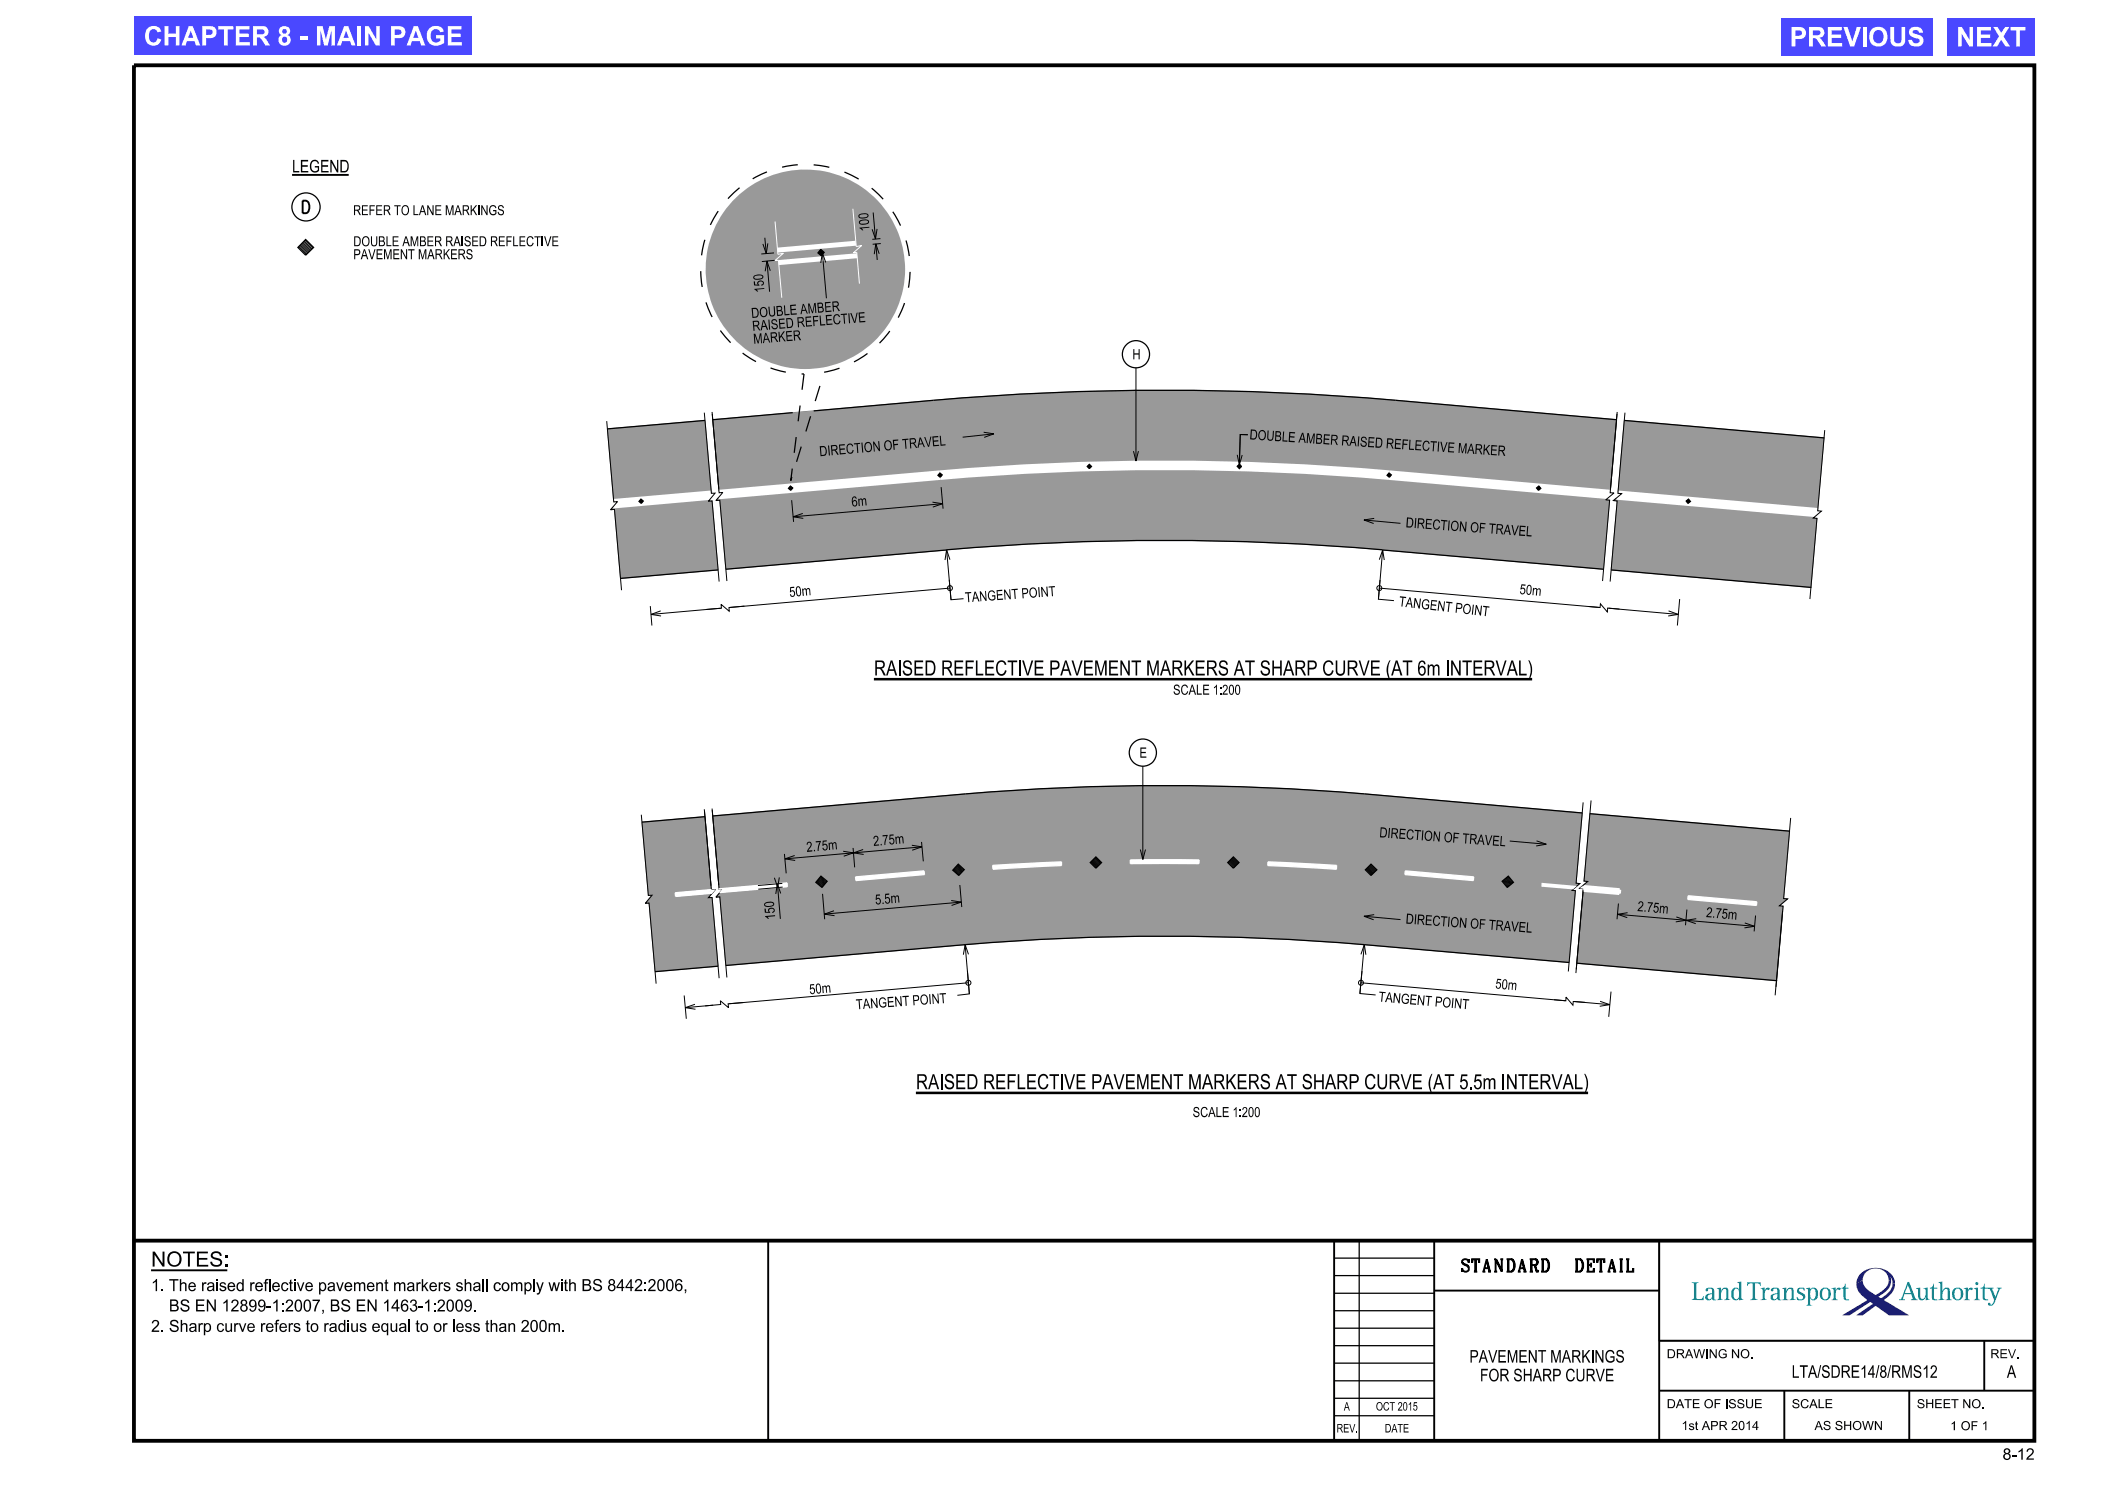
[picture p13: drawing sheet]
<svg xmlns="http://www.w3.org/2000/svg" width="420mm" height="297mm" viewBox="0 0 420 297" stroke-linecap="round" stroke-linejoin="round" font-family="sans-serif">
<defs><g id="words">
<g font-size="3.8" fill="#fff">
<text x="28.7" y="9.1">CHAPTER 8 - MAIN PAGE</text>
<text x="357.8" y="9.3">PREVIOUS</text>
<text x="391.1" y="9.3">NEXT</text>
</g>
<g font-size="3">
<text x="174.7" y="135">RAISED REFLECTIVE PAVEMENT MARKERS AT SHARP CURVE (AT 6m INTERVAL)</text>
<text x="183.1" y="217.7">RAISED REFLECTIVE PAVEMENT MARKERS AT SHARP CURVE (AT 5.5m INTERVAL)</text>
<text x="30.2" y="253.1">NOTES:</text>
</g>
<g font-size="2.5">
<text x="58.4" y="34.5">LEGEND</text>
<text x="60.5" y="42.6">D</text>
<text x="292.3" y="254.2">STANDARD</text>
<text x="313.9" y="254.2">DETAIL</text>
<text x="293.7" y="272.3">PAVEMENT MARKINGS</text>
<text x="358.2" y="275.4">LTA/SDRE14/8/RMS12</text>
<text x="401.2" y="275.4">A</text>
<text x="295.8" y="276.1">FOR SHARP CURVE</text>
</g>
<g font-size="2.4">
<text x="30.2" y="258">1. The raised reflective pavement markers shall comply with BS 8442:2006,</text>
<text x="33.8" y="262.1">BS EN 12899-1:2007, BS EN 1463-1:2009.</text>
<text x="30.2" y="266.2">2. Sharp curve refers to radius equal to or less than 200m.</text>
</g>
<text font-size="2.3" x="400.3" y="291.8">8-12</text>
<g font-size="2">
<text x="70.6" y="43">REFER TO LANE MARKINGS</text>
<text x="173.9" y="46.2" transform="rotate(-95 173.9 46.2)">100</text>
<text x="70.6" y="51.8">PAVEMENT MARKERS</text>
<text x="70.6" y="49.2">DOUBLE AMBER RAISED REFLECTIVE</text>
<text x="152.8" y="58.4" transform="rotate(-95 152.8 58.4)">150</text>
<text x="150.2" y="63.6" transform="rotate(-5 150.2 63.6)">DOUBLE AMBER</text>
<text x="150.4" y="66.1" transform="rotate(-5 150.4 66.1)">RAIS ED REFLECTIVE</text>
<text x="150.7" y="68.7" transform="rotate(-5 150.7 68.7)">MARKER</text>
<text x="226.4" y="71.8">H</text>
<text x="249.8" y="87.8" transform="rotate(4 249.8 87.8)">DOUBLE AMBER RAIS ED REFLECTIVE MARKER</text>
<text x="163.9" y="91.2" transform="rotate(-5 163.9 91.2)">DIRECTION OF TRAVEL</text>
<text x="170.3" y="101.3" transform="rotate(-5 170.3 101.3)">6m</text>
<text x="281" y="105.4" transform="rotate(4 281 105.4)">DIRECTION OF TRAVEL</text>
<text x="157.9" y="119.3" transform="rotate(-5 157.9 119.3)">50m</text>
<text x="303.7" y="118.7" transform="rotate(5 303.7 118.7)">50m</text>
<text x="193" y="120.4" transform="rotate(-4 193 120.4)">TANGENT P OINT</text>
<text x="279.6" y="121.2" transform="rotate(7 279.6 121.2)">TANGENT P OINT</text>
<text x="234.5" y="138.9">SCALE 1:200</text>
<text x="227.8" y="151.5">E</text>
<text x="275.7" y="167.3" transform="rotate(4 275.7 167.3)">DIRECTION OF TRAVEL</text>
<text x="161.3" y="170.3" transform="rotate(-5 161.3 170.3)">2.75m</text>
<text x="174.6" y="169.1" transform="rotate(-5 174.6 169.1)">2.75m</text>
<text x="155" y="183.7" transform="rotate(-95 155 183.7)">150</text>
<text x="175" y="180.8" transform="rotate(-5 175 180.8)">5.5m</text>
<text x="281" y="184.6" transform="rotate(4 281 184.6)">DIRECTION OF TRAVEL</text>
<text x="327.3" y="182.1" transform="rotate(5 327.3 182.1)">2.75m</text>
<text x="341" y="183.3" transform="rotate(5 341 183.3)">2.75m</text>
<text x="298.9" y="197.6" transform="rotate(5 298.9 197.6)">50m</text>
<text x="161.8" y="198.7" transform="rotate(-5 161.8 198.7)">50m</text>
<text x="171.2" y="201.7" transform="rotate(-4 171.2 201.7)">TANGENT P OINT</text>
<text x="275.5" y="200.2" transform="rotate(5 275.5 200.2)">TANGENT P OINT</text>
<text x="238.4" y="223.3">SCALE 1:200</text>
</g>
<g font-size="1.8">
<text x="333.2" y="271.5">DRAWING NO.</text>
<text x="397.9" y="271.5">REV.</text>
<text x="333.2" y="281.5">DATE OF ISSUE</text>
<text x="358.2" y="281.5">SCALE</text>
<text x="383.2" y="281.5">SHEET NO.</text>
<text x="336.1" y="285.8">1st APR 2014</text>
<text x="362.7" y="285.8">AS SHOWN</text>
<text x="389.9" y="285.9">1 OF 1</text>
</g>
<g font-size="1.7">
<text x="268.6" y="281.9">A</text>
<text x="275.1" y="281.9">OCT 2015</text>
<text x="267.2" y="286.3">REV.</text>
<text x="276.8" y="286.3">DATE</text>
</g>
</g></defs>
<g fill="none" stroke="#7f7f7f" stroke-width=".2">
<path d="M121.4 85.7h.1M121.4 85.7l19.5-1.7 1.3 14.4-19.5 1.6zM142.2 98.3h.1M186.6 80a531.7 531.7 0 0 1 92.4 0M186.6 80l-44.1 3.9 1.2 14.3 44.2-3.9a516.8 516.8 0 0 1 89.9 0l44.1 3.9 1.3-14.3-44.2-3.9M186.6 80h.1M187.9 94.3h.1M188 95.6h.1M277.7 95.6h.1M277.7 95.6l43.9 3.8-.6 .5 .8 .1-1.3 13.8M277.7 95.6a514.4 514.4 0 0 0-89.7 0l-44.4 3.9-.5 .5h.8l1.2 13.8 44.1-3.9M277.8 94.3h.1"/>
<path d="M279 80h.1M323.2 83.9h.1M324.7 84l39.9 3.5-1.2 14.3-39.9-3.4zM364.6 87.5h.1M122.6 101.3l19.5-1.7-.5 .6 .7-.1 1.2 13.8-19.5 1.7-1.2-13.8-.7 .1zM189.2 109.9a506.6 506.6 0 0 1 87.2 0M189.2 109.9h.1M276.4 109.9l44.1 3.9M276.4 109.9h.1M320.5 113.8h.1M322.1 113.9h.1M322.1 113.9l39.9 3.5"/>
<path d="M322.1 113.9l1.2-13.8-.8-.1 .6-.4 39.9 3.4-.5 .5 .7 .1-1.2 13.8M362 117.4h.1M128.3 164.3h.1M128.3 164.3l1.3 14.7 .8-.1-1.4 1.6h.8l1.2 13.7M128.3 164.3l12.6-1.1 1.3 14.7 .8-.1-1.4 1.6h.7l1.2 13.7-12.5 1.1M142.5 163.1l50.5-4.4a478.4 478.4 0 0 1 79.8 0l43.5 3.8-1.2 14 .7 .1-1.6 1.4h.7l-1.2 14.4-41-3.6a470.9 470.9 0 0 0-79.8 0l-47.8 4.2-1.2-13.8-.8 .1 1.4-1.6h-.7zM317.8 162.6l40 3.5-1.2 13.5 .7 .1-1.6 1.3 .7 .1-1.3 14.9M317.8 162.6l-1.1 13.5 .7 .1-1.6 1.3 .7 .1-1.3 14.9M317.8 162.6h.1M130.9 194.2h.1M145.1 193h.1M315.2 192.5l39.9 3.5"/>
<path d="M315.2 192.5h.1M355.1 196h.1"/>
</g>
<g fill="#999">
<path d="M121.4 85.7l19.5-1.7 1.3 14.4-19.5 1.6z" fill-rule="evenodd"/>
<path d="M122.6 101.3l19.5-1.7-.5 .6 .7-.1 1.2 13.8-19.5 1.7-1.2-13.8-.7 .1z" fill-rule="evenodd"/>
<path d="M142.5 83.9l44.1-3.9a531.7 531.7 0 0 1 92.4 0l44.2 3.9-1.3 14.3-44.1-3.9a521.5 521.5 0 0 0-89.9 0l-44.2 3.9z" fill-rule="evenodd"/>
<path d="M143.6 99.5l44.4-3.9a509.8 509.8 0 0 1 89.7 0l43.9 3.8-.6 .5 .8 .1-1.3 13.8-44.1-3.9a509 509 0 0 0-87.2 0l-44.1 3.9-1.2-13.8h-.8z" fill-rule="evenodd"/>
<path d="M324.7 84l39.9 3.5-1.2 14.3-39.9-3.4z" fill-rule="evenodd"/>
<path d="M322.5 100l.6-.4 39.9 3.4-.5 .5 .7 .1-1.2 13.8-39.9-3.5 1.2-13.8z" fill-rule="evenodd"/>
<path d="M128.3 164.3l12.6-1.1 1.3 14.7 .8-.1-1.4 1.6h.7l1.2 13.7-12.5 1.1-1.2-13.7h-.8l1.4-1.6-.8 .1z" fill-rule="evenodd"/>
<path d="M142.5 163.1l50.5-4.4a480.9 480.9 0 0 1 79.8 0l43.5 3.8-1.2 14 .7 .1-1.6 1.4h.7l-1.2 14.4-41-3.6a470.9 470.9 0 0 0-79.8 0l-47.8 4.2-1.2-13.8-.8 .1 1.4-1.6h-.7z" fill-rule="evenodd"/>
<path d="M317.8 162.6l40 3.5-1.2 13.5 .7 .1-1.6 1.3 .7 .1-1.3 14.9-39.9-3.5 1.3-14.9-.7-.1 1.6-1.3-.7-.1z" fill-rule="evenodd"/>
<circle cx="161" cy="53.8" r="19.9"/>
</g>
<path d="M26.8 13h379.9v275h-379.9zM26.8 248h379.9" fill="none" stroke="#000" stroke-width=".76" stroke-linecap="butt"/>
<path d="M153.6 248v40M266.7 248v40M286.7 257.9h45M286.7 248v40M331.7 248v40M331.7 268h75M331.7 278h75M356.7 278v10M381.7 278v10M396.7 268v10" fill="none" stroke="#000" stroke-width=".38"/>
<path d="M266.7 258.5h20M266.7 254.9h20M266.7 251.5h20M271.7 248v40M331.7 248h75v20h-75zM266.7 279.5h20M266.7 276h20M266.7 272.4h20M266.7 269h20M266.7 265.5h20M266.7 262h20M266.7 283h20" fill="none" stroke="#000" stroke-width=".25"/>
<g fill="#171c8f">
<path d="M371.1 256.5l1.3-.6a3.5 3.5 0 0 0 2.2 2.7l.4 .3 .7-.5a3.1 3.1 0 0 0 1.9-2.5l.4 .2a3.7 3.7 0 0 1-2.2 2.9l-.3 .2 .5 .3 1-.7a3 3 0 0 0 1.3-2.2l.5-.1a4.1 4.1 0 0 1-2.2 3.4l5 3h-4l-2.6-1.9-2.6 1.9h-1.3l3.3-2.3-.5-.4-4.2 2.7h-1.4l5-3.1-.4-.3a3.7 3.7 0 0 1-1.8-3z" fill-rule="evenodd"/>
<path d="M371.9 254.6a4.2 4.2 0 0 1 6.8 1.2l.1 .7-.5 .1-.1-.8-.3-.6 .1 .9-.4-.2a2.63 2.63 0 0 0-2.6-2.4 2.63 2.63 0 0 0-2.6 2.4l-1.3 .6 .2-1z" fill-rule="evenodd"/>
</g>
<g fill="#008c95">
<path d="M338.2 256.3h1.4l-.4 .2-.1 .2v2.9h1l.4-.5h.1v.8l-2.4-.1 .4-.3v-2.8z" fill-rule="evenodd"/>
<path d="M341.1 257.6l-.1 .1a.28 .28 0 0 0 .2 .4 .28 .28 0 0 0 .3-.4l.1-.2h.4l.2 .2 .1 .8h-.6a.71 .71 0 0 0-.8 .6 .71 .71 0 0 0 .5 .8 .71 .71 0 0 0 .9-.4l.1 .3 .3 .1a.16 .16 0 0 0 .2 .1 .16 .16 0 0 0 .1-.3l-.3-.1v-1.7l-.2-.4-.3-.2h-.7zM341.5 258.9l.8-.2v.4l-.3 .5-.2 .1-.3-.1-.2-.6z" fill-rule="evenodd"/>
<path d="M343.2 257.5l.8-.2v.8l.2-.4 .5-.4 .6 .1 .2 .5v1.6l.4 .3-1.2 .1 .4-.4v-1.6l-.2-.3h-.3l-.3 .3-.3 .6v1l.4 .3-1.2 .1 .4-.4v-1.8z" fill-rule="evenodd"/>
<path d="M347.3 256.3l.8-.2v3.3l.4 .3-.8 .2v-.4l-.2 .2-.4 .2a1.33 1.33 0 0 1-.8-2.2l.5-.4h.4l.5 .4v-1.1zM346.9 257.6l-.4 .8 .2 1.1a.61 .61 0 0 0 .8 0 .61 .61 0 0 0 .2-.7l-.2-1-.3-.3z" fill-rule="evenodd"/>
<path d="M349.3 256.3h2.7v.7h-.1l-.1-.3-.3-.2h-.7v2.9l.2 .3 .4 .1-1.6 .1 .4-.2 .2-.3v-2.9h-.7l-.3 .5h-.1z" fill-rule="evenodd"/>
<path d="M352 257.5l.8-.2v.6l.3-.5 .5-.1 .2 .4-.4 .1a.5 .5 0 0 0-.5 .1 .5 .5 0 0 0-.1 .6v1.1l.4 .2-1.2 .1 .4-.3v-1.9z" fill-rule="evenodd"/>
<path d="M354.1 257.6l.5-.3h.6l.4 .3 .1 2 .3 .1a.16 .16 0 0 1 0 .3 .16 .16 0 0 1-.3-.1h-.2l-.2-.4-.3 .3-.6 .1-.5-.4a.96 .96 0 0 1 1.2-1h.2v-.7l-.1-.2-.6-.1-.2 .6-.4-.1zM354.5 258.9l-.1 .2 .1 .4 .2 .2 .3-.1 .3-.4v-.5z" fill-rule="evenodd"/>
<path d="M356.3 257.5l.8-.2v.8l.4-.6 .9-.1 .2 .4v1.7l.4 .3-1.2 .1 .3-.4v-1.7v-.1l-.4-.1-.5 .5-.1 .4v1l.4 .4h-1.2l.4-.3v-1.9z" fill-rule="evenodd"/>
<path d="M359.4 257.5l.4-.2 .9 .1 .1 .6-.5-.5h-.4l-.3 .3 .2 .4 1 .6 .1 .5-.3 .4-.4 .2-1-.1v-.6l.6 .5h.4l.3-.3-.3-.5-.9-.6-.1-.5z" fill-rule="evenodd"/>
<path d="M361 257.5l.4 .2v3l-.4 .2h1.3l-.5-.3v-1.1l.5 .4h.4l.5-.3 .2-.6-.1-1.1a.82 .82 0 0 0-.7-.6 .82 .82 0 0 0-.8 .4v-.4zM362.1 257.7l.4-.2 .4 .3 .1 1.1-.2 .5a.53 .53 0 0 1-.7 .2 .53 .53 0 0 1-.2-.7v-.7z" fill-rule="evenodd"/>
<path d="M364.1 257.7l.5-.4 .7 .1 .5 .5 .2 .7h-.5l-.1-.7-.4-.4-.4 .1-.2 .2-.2 .8h-.4l.1-.6z" fill-rule="evenodd"/>
<path d="M363.8 258.6h.4l.1 .7 .4 .4h.4l.3-.3 .1-.8h.5v.2l-.4 .8-.4 .3h-.5l-.7-.4z" fill-rule="evenodd"/>
<path d="M366.1 257.5l.9-.2v.6l.3-.5 .5-.1 .1 .4-.3 .1a.5 .5 0 0 0-.5 .1 .5 .5 0 0 0-.1 .6v1l.4 .4h-1.3l.4-.2 .1-.3v-1.5z" fill-rule="evenodd"/>
<path d="M368.8 256.6h.1v.8h.6v.2h-.6l.1 1.9 .2 .2h.4v.2h-.7l-.4-.3v-2h-.3v-.2l.5-.3z" fill-rule="evenodd"/>
<path d="M381.4 256.2l-1.2 3.1-.6 .6h1.2l-.1-.2a.24 .24 0 0 1-.3-.1 .24 .24 0 0 1 .1-.3l.2-.6h1.4l.2 .7a.22 .22 0 0 1 0 .3 .22 .22 0 0 1-.2 0l-.1 .2h1.4l-.6-.5-1.2-3.2zM381.4 256.8l.6 1.6h-1.2z" fill-rule="evenodd"/>
<path d="M383 257.5l.9-.2v2l.2 .3h.3l.4-.3 .2-.6-.1-1-.4-.2 .8-.2v2.1l.5 .3-.8 .2-.1-.6-.4 .5h-.8l-.3-.6v-1.5z" fill-rule="evenodd"/>
<path d="M386.5 256.6h.1v.8h.7v.2h-.7v1.9l.3 .2h.4v.2h-.7a.54 .54 0 0 1-.4-.8v-1.5h-.4v-.2l.5-.2z" fill-rule="evenodd"/>
<path d="M387.5 256.3l.8-.2v2l.2-.5 .4-.3 .7 .2 .2 .4v1.6l.4 .4h-1.3l.5-.4v-1.6l-.3-.3-.4 .1-.4 .8v1l.4 .3-1.2 .1 .4-.4v-2.9z" fill-rule="evenodd"/>
<path d="M390.2 258.6h.5l.1 .8a.62 .62 0 0 0 .8 .3 .62 .62 0 0 0 .4-.8v-.3h.5l-.1 .5-.3 .5-.4 .3h-.6l-.6-.3-.2-.4z" fill-rule="evenodd"/>
<path d="M390.5 257.7l.6-.4 .7 .1 .5 .4 .2 .8h-.5l-.2-.8a.64 .64 0 0 0-.8-.2 .64 .64 0 0 0-.3 .8v.2h-.5l.1-.6z" fill-rule="evenodd"/>
<path d="M392.6 257.5l.8-.2v.6l.3-.5 .5-.1 .2 .4-.4 .1a.5 .5 0 0 0-.5 .1 .5 .5 0 0 0-.1 .6v1l.4 .4h-1.2l.4-.3v-1.9z" fill-rule="evenodd"/>
<path d="M394.6 257.5l.8-.2v2.3l.4 .3h-1.2l.4-.4v-1.7z" fill-rule="evenodd"/>
<path d="M396.6 256.6h.2v.8h1.2v.2h-1.2v1.8l.1 .3h.5v.2h-.7l-.4-.4v-1.9h-.4v-.2l.5-.2z" fill-rule="evenodd"/>
<path d="M397.4 257.4h1.2v.1a.25 .25 0 0 0-.3 .1 .25 .25 0 0 0 .1 .3l.5 1.3 .5-1.3a.24 .24 0 0 0 .1-.3 .24 .24 0 0 0-.3-.1v-.1h1l-.5 .4-1.2 2.9-.3 .2h-.5l-.3-.2 .1-.3 .4 .2a.25 .25 0 0 0 .3 .2 .25 .25 0 0 0 .2-.3l.2-.6-.8-2.2-.4-.1z" fill-rule="evenodd"/>
<circle cx="395.2" cy="256.5" r=".3"/>
</g>
<path d="M30.2 253.9h15.2" fill="none" stroke="#000" stroke-width=".38"/>
<g fill="#4a48ff">
<path d="M26.8 3.3h67.5v7.7h-67.5z"/>
<path d="M356 3.6h30.3v7.4h-30.3z"/>
<path d="M389.3 3.6h17.4v7.4h-17.4z"/>
</g>
<g fill="none" stroke="#000" stroke-width=".25">
<path d="M164.1 49.8l.6 .6-.5 .7-.7-.6zM128.1 99.8l.5 .4-.4 .4-.5-.4zM140.9 84l-19.5 1.7M158.5 82.5l-16 1.4M162.7 82.1l23.9-2.1a531.7 531.7 0 0 1 92.4 0l44.2 3.9M217.3 93.2l.5-.4 .4 .4-.4 .5zM247.3 93.2l.5-.4 .4 .4-.4 .5zM277.7 94.5l.4 .4-.4 .5-.4-.4zM307.2 97.5l.4-.3 .4 .4-.4 .4zM324.7 84l39.9 3.5M143.5 113.9l-19.5 1.7M145.1 113.8l44.1-3.9a506.6 506.6 0 0 1 87.2 0l44.1 3.9"/>
<path d="M322.1 113.9l39.9 3.5M337.1 100.2l.4-.4 .4 .4-.5 .4zM193 158.7l-50.5 4.4M272.8 158.7l43.5 3.8M140.9 163.2l-12.6 1.1M164.1 175.1l1.2 1-1 1.3-1.2-1zM191.6 172.7l1.2 1.1-1.1 1.2-1.2-1.1zM317.8 162.6l40 3.5M143.5 193.1l-12.5 1.1M313.7 192.4l-41-3.6a470.9 470.9 0 0 0-79.8 0l-47.8 4.2M315.2 192.5l39.9 3.5"/>
</g>
<path d="M142.1 99.6l-19.5 1.7M142.2 98.4l-19.5 1.6M143.7 98.2l44.2-3.9a516.8 516.8 0 0 1 89.9 0l44.1 3.9M321.6 99.4l-43.9-3.8a514.4 514.4 0 0 0-89.7 0l-44.4 3.9M323.1 99.6l39.9 3.4M323.5 98.4l39.9 3.4" fill="none" stroke="#fff" stroke-width=".63" stroke-linecap="butt"/>
<g fill="none" stroke="#000" stroke-width=".2">
<path d="M163.5 50.5l.8 .5M163.6 50.4l.7 .6M163.7 50.3l.7 .6M163.7 50.3l.7 .5M163.8 50.2l.7 .6M163.8 50.1l.7 .6M163.9 50.1l.7 .5M164 50l.6 .5M164 49.9l.7 .6M227.1 73.5v18.6M128 100l.4 .4M128 99.9l.4 .4"/>
<path d="M128 99.9l.5 .4M128.1 99.8l.4 .4-.4-.4M142.4 82.7l1.3 15M196.6 86.4l2.1 .3-2 .7M198.7 86.7l-6.3 .7M217.4 93.2l.4 .4M217.4 93.1l.4 .5M217.5 93.1l.4 .4M217.6 93l.4 .4M217.7 92.8l.5 .5M218.1 93.3l-.5-.4 .5 .4M226.6 90.2l.5 1.9 .5-1.9"/>
<path d="M247.4 93.3l.5-.4-.4 .4M247.8 92.8l-.4 .4M247.9 93l-.4 .4M248 93l-.5 .4M248 93.1l-.4 .4M248.1 93.1l-.5 .4M248.1 93.1l-.5 .5M248.1 93.2l-.4 .4M277.3 95l.5 .4M277.4 94.9l.4 .4M277.4 94.9l.4 .3M277.4 94.8l.5 .4"/>
<path d="M277.5 94.8l.5 .3M277.5 94.7l.5 .4M277.6 94.7l.4 .4M277.6 94.6l.5 .4M307.7 97.2l-.5 .4M307.7 97.3l-.4 .3M307.8 97.3l-.5 .4M307.8 97.4l-.4 .4M307.9 97.4l-.5 .4M307.9 97.5l-.5 .4M307.9 97.5l-.4 .4M308 97.6l-.5 .4"/>
<path d="M323.3 82.7l-1.4 15M337.6 99.8l-.5 .4M337.6 99.9l-.5 .4M337.7 99.9l-.5 .4M127.8 100.2l.4 .3M127.8 100.1l.5 .4M127.9 100l.4 .4M189.2 109.9l.9 10 2.5-.2M189.8 115.9l.3 4M189.9 111.9l-.7-2-.3 2M272.7 103.9l7.3 .7M274.7 103.6l-2 .3 1.9 .7"/>
<path d="M275.7 111.9l.7-2 .3 2M275.9 115.9l-.3 3.9M276.4 109.9l-.8 9.9 3.1 .2M335.8 119.7l-.5 5.3M337.7 100l-.4 .4M337.8 100.1l-.5 .4M337.8 100.2l-.4 .3M337.9 100.2l-.5 .4M130 121.1l.3 3.9M132.1 122.1l-2 .7 2.1 .3M144.1 121.6l-14 1.2M321.6 121.6l13.9 1.2"/>
<path d="M333.6 122.1l1.9 .7-2 .3M228.5 153.1v18.7M140.8 162.1l1.3 14.9M142.4 161.9l1.3 15M163.2 176.2l1.2 1M163.3 176.1l1.2 1M163.4 176l1.2 1M163.5 175.9l1.2 1M163.6 175.7l1.2 1M163.7 175.6l1.2 1M163.8 175.5l1.2 1M163.9 175.4l1.2 1"/>
<path d="M164 175.2l1.2 1.1M190.6 173.8l1.2 1.1M190.7 173.7l1.2 1.1M190.8 173.6l1.2 1M190.9 173.4l1.2 1.1M191 173.3l1.2 1.1M191.1 173.2l1.2 1.1M191.2 173.1l1.2 1.1M191.3 173l1.2 1M191.5 172.9l1.2 1M228 169.8l.5 2 .5-2M316.5 177.6l-1.5 16.9"/>
<path d="M136.8 199l.4 4.6M192.9 188.8l.9 9.8-2.4 .3M193.4 194l.4 4.6M193.6 190.7l-.7-1.9-.3 2M272.1 190.7l.6-1.9 .4 2M272.3 194.1l-.4 4.5M272.7 188.8l-.8 9.8 3.1 .3M322.1 198.2l-.5 5M138.9 200.7l-1.9 .7 2 .3M142.6 200.9l-5.6 .5M314.6 200.2l7.2 .6M319.9 200.1l1.9 .7-2 .3"/>
</g>
<path d="M198.4 173l13.8-.7v.7l-13.7 .7zM226 171.9h13.7v.7h-13.7zM253.5 172.3l13.7 .7v.7l-13.8-.7zM280.9 174.1l13.7 1.2-.1 .7-13.7-1.2zM308.3 176.5v.7M323.8 177.8l-.1 .8-7.2-.7M337.5 179l13.7 1.2-.1 .8-13.7-1.2z" fill="none" stroke="#fff" stroke-width=".25"/>
<path d="M160.7 74.8l-2.6 21.3 6.6-21.7M164.7 74.4a20.9 20.9 0 0 0 13-33.1 20.9 20.9 0 0 0-35.5 3.1 20.9 20.9 0 0 0 18.5 30.4" fill="none" stroke="#000" stroke-width=".25" stroke-dasharray="3.2 3.2" stroke-linecap="butt"/>
<path d="M154.9 44.3l.6 6.5 1.1-.2-1.7 1.5 .7-.1 .7 7.5M170.5 41.7l.7 7.6 1.1-.2-1.7 1.4 .7-.1 .5 6.3" fill="none" stroke="#fff" stroke-width=".2"/>
<g fill="#fff">
<path d="M155.4 49.5l15.7-1.4v1l-15.6 1.4z" fill-rule="evenodd"/>
<path d="M154.9 52.1l16.4-1.5 .1 1-15.7 1.4-.1-1z" fill-rule="evenodd"/>
<path d="M337.5 179l13.7 1.2-.1 .8-13.7-1.2z" fill-rule="evenodd"/>
</g>
<path d="M316.2 177.2l7.6 .6-.1 .8-7.2-.7M316.5 177.6v.3" fill="none" stroke="#fff" stroke-width=".63" stroke-linecap="butt"/>
<g fill="#fff">
<path d="M280.9 174.1l13.7 1.2-.1 .7-13.7-1.2z" fill-rule="evenodd"/>
<path d="M253.5 172.3l13.7 .7v.7l-13.8-.7z" fill-rule="evenodd"/>
<path d="M226 171.9h13.7v.7h-13.7z" fill-rule="evenodd"/>
<path d="M198.4 173l13.8-.7v.7l-13.7 .7z" fill-rule="evenodd"/>
</g>
<g fill="none" stroke="#000" stroke-width=".2">
<path d="M59.7 49.3l1.6 1.6M59.9 49.1l1.5 1.6M60 49l1.6 1.5M60.1 48.8l1.6 1.6M60.3 48.6l1.6 1.6M60.5 48.5l1.6 1.6M60.6 48.3l1.6 1.6M60.8 48.2l1.6 1.6M61 48l1.5 1.6M121.3 84.2l1.4 16.1h.7l-1.3 1.6 .7-.1 1.4 16.2M140.8 82.5l1.4 16.1h.7l-1.3 1.6 .7-.1 1.5 16.1M142.3 82.3l1.5 16.2 .7-.1-1.4 1.6h.8l1.4 16.1"/>
<path d="M157.7 97.6l.4 .4M157.7 97.5l.5 .4M157.8 97.4l.4 .4M157.8 97.4l.5 .4M157.8 97.3l.5 .4M157.9 97.3l.5 .4M157.9 97.3l.5 .3M158 97.2l.4 .4M187.5 95l.5 .4M187.6 94.9l.4 .4M187.6 94.9l.5 .3M187.7 94.8l.4 .4"/>
<path d="M187.7 94.8l.5 .3M187.8 94.6l.5 .4M187.9 94.6l.4 .4M188.2 95.1l-.5-.4 .5 .4M247.3 90.9l.5 2 .5-2M249.4 86.9h-1.5l-.1 6M323.3 82.3l-1.4 16.2h.8l-1.7 1.4 .8 .1-1.4 16.1M324.8 82.5l-1.4 16.1 .8 .1-1.7 1.3 .8 .1-1.4 16.1M364.8 86l-1.4 16.1 .7 .1-1.6 1.3 .7 .1-1.4 16.1M189.9 117.5l-44.1 3.9M275.7 117.5l44.2 3.9M148.8 121.1l-3.1 .3 .1 .8-1.7-1.4 .1 .8-3.1 .2"/>
<path d="M317.5 121.2l2.4 .2v-.7l1.4 1.6 .1-.8 2.3 .2M318.1 160l-1.4 16.1 .7 .1-1.6 1.3 .7 .1-1.4 16.1M218.1 172.3l1.1 1.1M218.2 172.2l1.1 1.1M218.3 172l1.1 1.2M218.4 171.9l1.1 1.2M218.5 171.8l1.1 1.2M218.6 171.7l1.1 1.1M218.7 171.6l1.2 1.1M218.9 171.5l1.1 1.1M219 171.4l1.1 1.1M245.6 172.3l1.1 1.1"/>
<path d="M245.7 172.2l1.1 1.1M245.8 172l1.1 1.2M245.9 171.9l1.1 1.2M246 171.8l1.1 1.2M246.1 171.7l1.2 1.1M246.2 171.6l1.2 1.1M246.3 171.5l1.2 1.1M246.5 171.4l1.1 1.1M273.1 173.7l1.1 1.2M273.2 173.6l1.1 1.2M273.3 173.5l1.1 1.2M273.4 173.4l1.1 1.2"/>
<path d="M273.5 173.3l1.2 1.1M273.6 173.2l1.2 1.1M273.8 173.1l1.1 1.1M273.9 173l1.1 1.1M274 172.9l1.1 1.1M300.4 176l1 1.3M300.5 175.9l1.1 1.3M300.7 175.8l1 1.3M300.8 175.7l1 1.2M300.9 175.6l1 1.2M301 175.5l1 1.2M301.2 175.4l1 1.3"/>
<path d="M301.3 175.3l1 1.3M301.4 175.2l1 1.3M301.8 168.1l7.3 .6M307.2 168.1l1.9 .6-2 .4M316.5 160.4l-1.4 16.1 .7 .1-1.6 1.4h.7l-1.4 16.2M193.6 196.4l-47.8 4.2M272.1 196.4l40.8 3.6M272.7 183.1l7.3 .7M274.7 182.8l-2 .3 1.9 .7M356.3 182.1l-1.4 16.8"/>
<circle cx="189.9" cy="117.5" r=".5"/>
<circle cx="275.7" cy="117.5" r=".5"/>
<circle cx="193.6" cy="196.4" r=".5"/>
<circle cx="272.1" cy="196.4" r=".5"/>
</g>
<g fill="none" stroke="#000" stroke-width=".25">
<path d="M61.1 47.9l1.6 1.6-1.6 1.5-1.6-1.5zM158 97.2l.5 .3-.4 .5-.5-.4zM187.9 94.5l.4 .4-.3 .5-.5-.4zM193 158.7a478.4 478.4 0 0 1 79.8 0M217.9 172.4l1.2-1.1 1.1 1.1-1.1 1.1zM245.4 172.4l1.2-1.1 1.1 1.1-1.1 1.1zM272.9 173.8l1.2-1.1 1.1 1.1-1.1 1.2zM300.3 176.1l1.2-1 1 1.3-1.2 1z"/>
<circle cx="61.2" cy="41.4" r="2.81"/>
</g>
<g fill="#fff">
<path d="M308.3 176.5l6.9 .6-.8 .7-6.1-.6z" fill-rule="evenodd"/>
<path d="M315.8 177.5l.4-.3 7.6 .6-.1 .8-7.2-.7v-.3z" fill-rule="evenodd"/>
</g>
<path d="M128.2 162.8l1.4 16.2 .8-.1-1.4 1.6h.8l1.4 16.1M140.8 161.7l1.4 16.2 .8-.1-1.4 1.6h.7l1.5 16.1M142.3 161.6l1.5 16.1h.7l-1.4 1.6 .8-.1 1.4 16.2M358 163.5l-1.4 16.1 .7 .1-1.6 1.3 .7 .1-1.4 16.1M310.7 199.8l2.3 .2 .1-.7 1.3 1.6 .1-.7 2.4 .1M148.6 200.4l-3 .2v.8l-1.6-1.4 .1 .8-3.1 .2" fill="none" stroke="#000" stroke-width=".2"/>
<path d="M141.7 178.3l.5-.5h.8l-.6 .7-.1-.3z" fill-rule="evenodd" fill="#000"/>
<path d="M141.7 178.3l.5-.5h.8l-.6 .7-.1-.3z" fill-rule="evenodd" fill="#fff"/>
<path d="M142.2 177.8l-7.2 .6v.8l7.3-.7" fill="none" stroke="#fff" stroke-width=".25"/>
<g fill="#fff">
<path d="M135 178.4l7.2-.6-.5 .5 .6-.1 .1 .3-7.3 .7z" fill-rule="evenodd"/>
<path d="M135 178.4l7.2-.6-.5 .5 .6-.1 .1 .3-7.3 .7z" fill-rule="evenodd"/>
<path d="M135 178.4l7.2-.6-.5 .5 .6-.1 .1 .3-7.3 .7z" fill-rule="evenodd"/>
<path d="M135 178.4l7.2-.6-.5 .5 .6-.1 .1 .3-7.3 .7z" fill-rule="evenodd"/>
<path d="M141.7 178.3l.5-.5h.8l-.6 .7-.1-.3z" fill-rule="evenodd"/>
</g>
<path d="M143.7 177.7l13.6-1.2 .1 .7-13.6 1.2" fill="none" stroke="#fff" stroke-width=".25"/>
<g fill="#fff">
<path d="M143.8 177.7l13.5-1.2 .1 .7-13.5 1.2 .6-.7z" fill-rule="evenodd"/>
<path d="M143.8 177.7l13.5-1.2 .1 .7-13.5 1.2 .6-.7z" fill-rule="evenodd"/>
<path d="M143.8 177.7l13.5-1.2 .1 .7-13.5 1.2 .6-.7z" fill-rule="evenodd"/>
<path d="M143.8 177.7l13.5-1.2 .1 .7-13.5 1.2 .6-.7z" fill-rule="evenodd"/>
</g>
<path d="M171 175.3l13.7-1.2 .1 .7-13.7 1.2z" fill="none" stroke="#fff" stroke-width=".25"/>
<path d="M171 175.3l13.7-1.2 .1 .7-13.7 1.2z" fill-rule="evenodd" fill="#fff"/>
<g fill="none" stroke="#000" stroke-width=".2">
<path d="M152.9 47.5l.3 3.2M153.3 52.2l.5 6.1M153.5 48.6l-.3 2.1-.7-1.9M154 54.1l-.7-1.9-.3 2M154.7 50.5l-2.5 .3M154.8 52l-2.5 .3M164.4 50.5l.8 9.1M165.1 52.5l-.7-2-.3 2.1M174.6 42.5l.4 5.3M175.1 48.8l.3 3.2M175.3 45.8l-.3 2-.7-2M175.8 50.7l-.7-1.9-.3 2"/>
<path d="M176 47.7l-1.6 .1M176.1 48.7l-1.7 .1M158.3 100l.3 4.3M188.1 97.4l.4 4.3M160.5 102.6l-2 .7 2.1 .3M186.4 100.4l2 .3-1.9 .6M188.4 100.7l-29.9 2.6M155.4 176.6l.6 7.1M155.8 175.4l-.3 2-.7-2M156.1 178.6l-.7-2-.3 2.1M156.4 176.6l-4.9 .4M156.5 177.3l-4.9 .4"/>
<path d="M156.8 170.7l.4 3.9M158.9 171l-2 .7 2.1 .3M164.4 178.6l.5 5.1M168.6 170.1l2 .4-1.9 .6M170.5 169.5l.4 3.9M172.5 169.8l-1.9 .7 2 .3M182.3 168.9l2 .4-1.9 .6M184.2 168.3l.4 3.9M184.3 169.3l-27.4 2.4M190.1 180l2.1 .3-2 .7M191.9 176.9l.4 4.4M166.7 182l-1.9 .7 2 .3"/>
<path d="M192.2 180.3l-27.4 2.4M323.4 182.7l27.3 2.4M323.5 180.6l-.2 3.1M325.4 182.4l-2 .3 1.9 .7M335.1 183.3l1.9 .6-2 .4M337.2 181.8l-.3 3.1M339.1 183.6l-2.1 .3 2 .7M348.8 184.5l1.9 .6-2 .4M350.9 183l-.2 3.2"/>
</g>
<path d="M58.4 35h11.3" fill="none" stroke="#000" stroke-width=".38"/>
<path d="M174.7 135.7h131.6M183.1 218.4h134.4" fill="none" stroke="#000" stroke-width=".51"/>
<g fill="none" stroke="#000" stroke-width=".25">
<circle cx="227.1" cy="70.8" r="2.72"/>
<circle cx="228.5" cy="150.4" r="2.72"/>
</g>
<g fill="#000">
<path d="M340.7 280.6a.9 .9 0 0 0 1.8 0 .9 .9 0 0 0-1.8 0zM341.1 280a.67 .67 0 0 1 1.1 .5 .67 .67 0 0 1-1.1 .6l-.1-.5z" fill-rule="evenodd"/>
<path d="M345.8 279.8a.71 .71 0 0 1 1.2 .4h-.3a.39 .39 0 0 0-.4-.4 .39 .39 0 0 0-.3 .5 .95 .95 0 0 1 1 .8 .77 .77 0 0 1-.8 .4 .77 .77 0 0 1-.6-.6l.2-.1a.46 .46 0 0 0 .5 .5 .46 .46 0 0 0 .4-.5l-.1-.1a.77 .77 0 0 1-.9-.7z" fill-rule="evenodd"/>
<path d="M347.4 279.9a.69 .69 0 0 1 .7-.3 .69 .69 0 0 1 .6 .6h-.3a.41 .41 0 0 0-.4-.4 .41 .41 0 0 0-.4 .5 .95 .95 0 0 1 1.1 .8 .75 .75 0 0 1-.8 .4 .75 .75 0 0 1-.6-.6l.2-.1a.48 .48 0 0 0 .5 .5 .48 .48 0 0 0 .4-.5l-.1-.1a.67 .67 0 0 1-.7-.2 .67 .67 0 0 1-.2-.6z" fill-rule="evenodd"/>
<path d="M358.5 279.8a.71 .71 0 0 1 1.2 .4h-.3a.39 .39 0 0 0-.4-.4 .39 .39 0 0 0-.3 .5 .95 .95 0 0 1 1 .8 .77 .77 0 0 1-.8 .4 .77 .77 0 0 1-.6-.6l.2-.1a.46 .46 0 0 0 .5 .5 .46 .46 0 0 0 .4-.5l-.1-.1a.77 .77 0 0 1-.9-.7z" fill-rule="evenodd"/>
<path d="M360.3 279.8a.78 .78 0 0 1 1.3 .3l-.3 .1a.61 .61 0 0 0-.8-.3 .61 .61 0 0 0-.3 .9 .56 .56 0 0 0 .6 .5 .56 .56 0 0 0 .6-.5l.2 .1a.86 .86 0 0 1-1.3 .5 .86 .86 0 0 1-.2-1.3z" fill-rule="evenodd"/>
<path d="M383.5 279.8a.69 .69 0 0 1 1.2 .4h-.2a.41 .41 0 0 0-.5-.4 .41 .41 0 0 0-.4 .5 .95 .95 0 0 1 1.1 .8 .75 .75 0 0 1-.8 .4 .75 .75 0 0 1-.6-.6l.2-.1a.48 .48 0 0 0 .5 .5 .48 .48 0 0 0 .5-.5l-.2-.1a.67 .67 0 0 1-.7-.2 .67 .67 0 0 1-.2-.6z" fill-rule="evenodd"/>
<path d="M394.2 280.6a.9 .9 0 0 0 1.8 0 .9 .9 0 0 0-1.8 0zM394.6 280a.67 .67 0 0 1 1.1 .5 .67 .67 0 0 1-1.1 .6l-.2-.5z" fill-rule="evenodd"/>
</g>
<use href="#words"/>
</svg>
